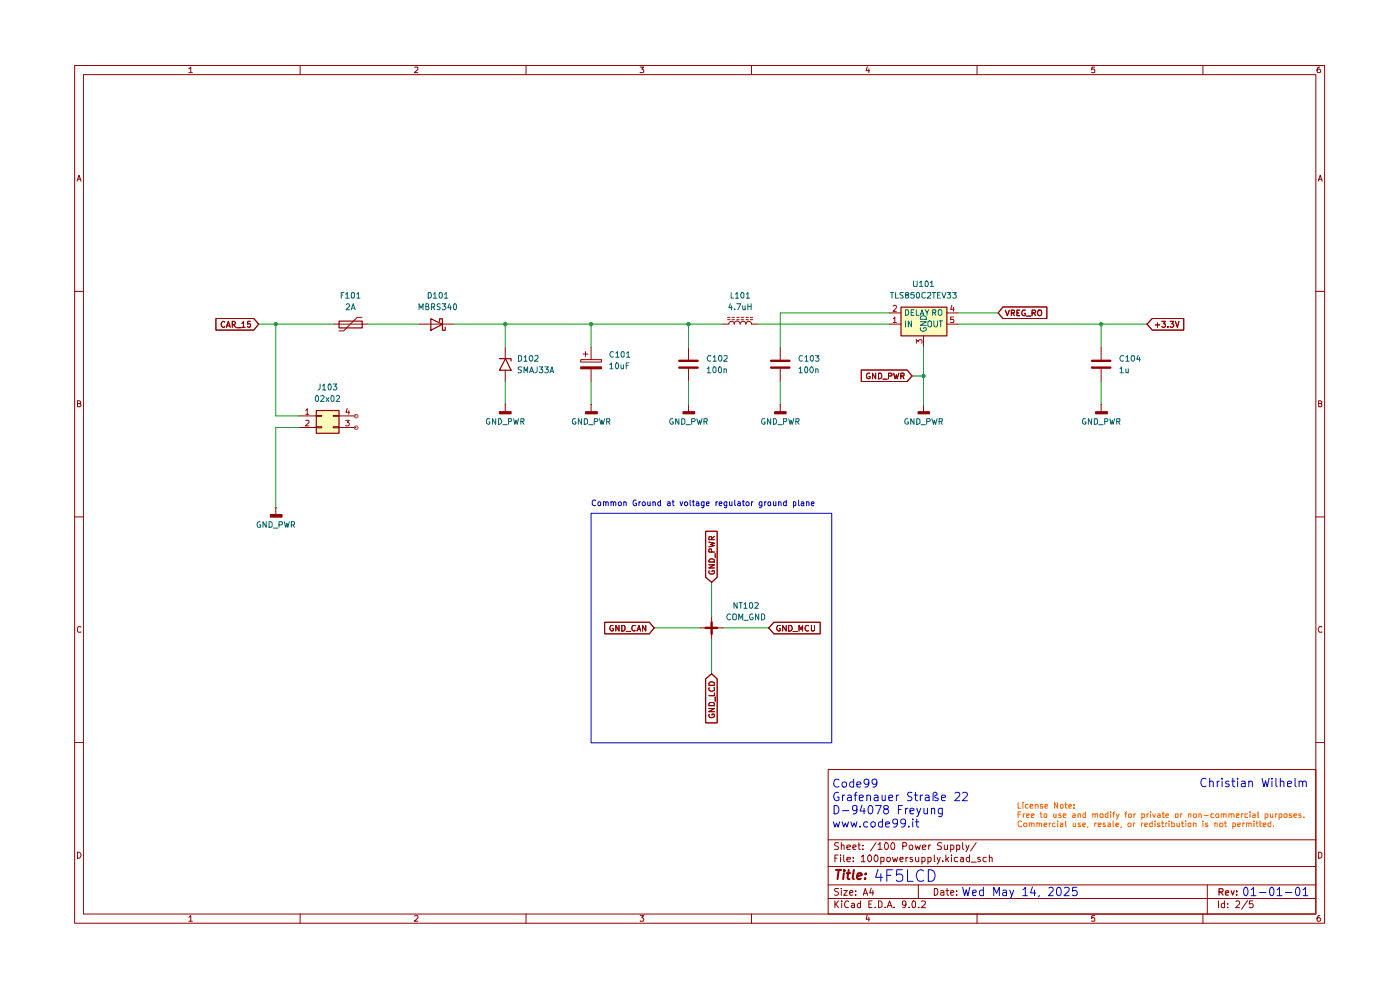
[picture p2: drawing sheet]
<svg xmlns="http://www.w3.org/2000/svg" width="297mm" height="210mm" viewBox="0 0 297 210" stroke-linecap="round" stroke-linejoin="round" font-family="sans-serif">
<g fill="none" stroke="#910000" stroke-width=".21">
<path d="M15.8 13.9h265.2v181.9h-265.2zM17.7 15.8h261.4v178.1h-261.4zM40 14.6l.5-.4v1.2M40 15.4h.8M63.7 13.9v1.9M88 14.3l.6-.1v.5l-.7 .7h.7M111.6 13.9v1.9M135.8 14.2h.8l-.5 .4 .5 .3-.1 .4h-.7M159.4 13.9v1.9M184 14.1l-.3 .9h.8M184.3 14.6v.8M207.3 13.9v1.9"/>
<path d="M232.2 14.2h-.6v.6l.1-.2h.4l.1 .2v.5h-.6M255.2 13.9v1.9M280 14.2a.55 .55 0 0 0-.6 .5l.2 .7h.4l.2-.2v-.3l-.3-.3h-.2l-.3 .3M16.3 38.4l.5-1.2 .4 1.2M16.5 38h.6M279.7 38.4l.4-1.2 .4 1.2M279.7 38h.6M15.8 61.8h1.9M279.1 61.8h1.9M16.4 85.6h.6v-.5l-.6-.1v1.3h.5l.3-.4-.3-.3M279.7 85.6h.5l.2-.3-.2-.3h-.5v1.3h.5l.2-.1v-.4l-.2-.2M15.8 109.6h1.9"/>
<path d="M279.1 109.6h1.9M17.2 133l-.6-.1-.2 .3v.7l.2 .2 .6-.1M280.4 133l-.5-.1-.2 .5 .2 .7 .5-.1M15.8 157.5h1.9M279.1 157.5h1.9M175.7 163.2h103.4v30.7h-103.4zM175.7 178.1h103.4M177.9 178.8l-.6-.1-.3 .4 .1 .2a.56 .56 0 0 1 .6 .3 .56 .56 0 0 1 0 .6h-.7M178.5 179.4l.1-.2 .5 .2v.8M178.5 178.7v1.5M179.7 179.7l.7-.1-.1-.3-.4-.1-.2 .2v.8h.6M180.9 179.7l.7-.1-.2-.4h-.3l-.2 .2v.6l.1 .2h.5"/>
<path d="M182 179.2h.5M182.2 178.7v1.3l.1 .2h.2M183.1 179.3v.1M185.8 178.7l-1.1 1.8M186.3 179.2l.4-.5v1.5M188 178.7a.87 .87 0 0 1 .2 1.5h-.3l-.3-.5 .1-.6zM189.3 178.7a.89 .89 0 0 1 .4 1.5h-.5l-.2-.5 .1-.6zM191.5 179.5l.8-.1a.45 .45 0 0 0-.2-.7h-.6v1.5M192.9 179.5a.45 .45 0 0 1 .6-.2v.9l-.5-.1zM194.1 179.2l.3 1 .3-.7 .3 .7 .2-1M195.7 179.7l.7-.1-.1-.3-.4-.1-.2 .2 .1 .8h.5M197 179.2v1"/>
<path d="M197.4 179.2l-.4 .3M199.7 178.8h-.6l-.2 .3 .2 .3a.53 .53 0 0 1 .5 .2 .53 .53 0 0 1 0 .6h-.7M200.3 179.2l.1 1 .6-.1M201 179.2v1M201.7 179.3l.4-.1 .3 .3-.1 .6-.6 .1M201.7 179.2v1.5M202.9 179.3l.5-.1 .2 .3-.1 .7h-.6M202.9 179.2v1.5M204.2 178.7v1.3l.3 .2M204.9 179.2l.3 1M205.6 179.2l-.7 1.5M207.1 178.7l-1.2 1.8"/>
<path d="M16.4 180.8a.65 .65 0 0 1 .8 .6 .65 .65 0 0 1-.8 .6zM40 194.6l.5-.4v1.2M40 195.4h.8M63.7 193.9v1.9M88 194.3l.6-.1v.5l-.7 .7h.7M111.6 193.9v1.9M135.8 194.2h.8l-.5 .5 .5 .2-.1 .4h-.7M159.4 193.9v1.9M175.7 190.6h103.4M175.7 187.7h103.4M175.7 183.8h103.4M177.1 191.1v1.4"/>
<path d="M177.1 182h.4M177.3 191.8l.6 .7M177.8 181.4h-.7v1.4M177.9 188.5l-.8 .1v.4l.6 .2 .2 .4-.4 .3-.5-.1M177.9 191.1l-.8 .8M178.3 181.4v.1M178.3 181.9v.9M178.5 188.5v.1M178.5 188.9v1M178.6 191.1v.2M178.6 191.6v.9M179 188.9h.7l-.7 1h.7"/>
<path d="M179 181.4v1.1l.2 .3M179.7 182.3l.7-.1-.1-.3h-.6v.1v.7h.6M180 191.3v-.1a.7 .7 0 0 0-.9 .5 .7 .7 0 0 0 .6 .8l.3-.1M180.3 189.4l.6-.2-.1-.3-.5 .1v.7l.1 .2 .4-.1M180.7 191.7l.4-.1 .2 .2v.7M181 182.6v.2M181 181.9v.1M181.3 191.9l-.7 .3 .2 .3 .5-.1M181.5 189.7v.2M181.5 189v.1M182.5 191.7a.45 .45 0 0 0-.6 .2l.1 .5h.5M182.5 191.1v1.4"/>
<path d="M182.7 181.8l.4-.4v1.4M182.7 182.8h.9M183.1 180.1v.1M183.1 189.9l.5-1.4 .5 1.4M183.2 189.5h.8M184 194.1l-.3 .9h.8M184.3 194.6v.8M184.3 191.8h.5M184.4 181.4a.75 .75 0 0 1 .5 .7 .75 .75 0 0 1-.5 .7 .92 .92 0 0 1 0-1.4zM184.8 188.4l-.3 1h.8M185 191.1h-.7v1.4h.7M185.2 188.9v1"/>
<path d="M185.7 192.4v.1M185.8 181.4a.75 .75 0 0 1 .5 .7 .75 .75 0 0 1-.5 .7 .92 .92 0 0 1 0-1.4zM186.3 180.2h.8M186.4 191.1h.3l.4 .3v.8l-.4 .3h-.3zM186.9 182.7l.4 .1 .2-.2v-.7h-.6v1.4M187.8 192.4v.1M188.2 192.5l.5-1.4 .5 1.4M188.2 181.9h.5l.2 .6a.45 .45 0 0 1-.7 .2zM188.4 192.1h.7M189.3 181.9l.4 .9 .2-.7 .3 .7 .2-.9M189.7 192.4v.1M190.9 182.3l.7-.1-.1-.3h-.5l-.1 .1 .1 .7h.5"/>
<path d="M192.2 191.8l-.3 .2-.5-.1v-.6l.3-.2 .4 .1a1.05 1.05 0 0 1-.3 1.3h-.3M192.2 181.9v.9M192.6 181.9h-.2l-.2 .2M192.9 192.4v.1M193.5 191.3l.4-.2 .3 .2-.1 1.1h-.6zM193.5 181.9h-.4l-.1 .1 .2 .3 .3 .1v.3h-.5M194.2 181.9v.6a.37 .37 0 0 0 .3 .3 .37 .37 0 0 0 .4-.2M194.8 187.7v2.9M194.9 192.4v.1M194.9 181.9v.9M195.5 191.3l.2-.2h.3l.3 .4v.3l-.9 .7h.9M195.6 182.7l.4 .1 .3-.3-.2-.6h-.5v1.4"/>
<path d="M196.9 182.7h.5v-.8h-.5v1.4M198.2 188.5h.5a.83 .83 0 0 1 .2 .9 .83 .83 0 0 1-.7 .5zM198.2 181.4v1.3l.2 .1M198.8 181.9l.3 .9M199.5 181.9l-.7 1.4M199.6 189h.6v.9M200 182.6v.2M200.2 189.2l-.6 .2v.4h.6M200.7 188.9h.6M200.7 181.4v1.4M200.8 182.2l.5 .6M200.9 188.5v1.2l.4 .2"/>
<path d="M201.3 181.9l-.6 .5M201.7 189.4l.7-.2-.1-.2-.5-.1-.1 .2 .1 .7h.5M201.8 181.4v.1M201.8 181.9v.9M202.9 189.7v.2M202.9 189v.1M203.2 181.9h-.6l-.2 .6a.52 .52 0 0 0 .8 .2M203.8 181.9h.5l.1 .9M204.4 182.2h-.5l-.2 .3 .2 .3 .5-.1M205.7 181.9h-.6l-.1 .6a.45 .45 0 0 0 .7 .2M205.7 181.4v1.4M206 182.9h1.1"/>
<path d="M207.3 193.9v1.9M207.9 181.9h-.5v.3l.6 .3-.2 .3-.4-.1M209.2 181.9h-.5l-.2 .6a.45 .45 0 0 0 .7 .2M209.9 182l.5-.1 .1 .9M209.9 181.4v1.4M232.2 194.2h-.6v.6l.1-.1h.4l.1 .1v.5h-.6M255.2 193.9v1.9M256.1 187.7v6.2M258.5 191.1v1.4M259.8 191.7l-.5-.1-.2 .3 .1 .5h.6M259.8 191.1v1.4M260.4 192.4v.1"/>
<path d="M260.4 191.7v.1M262.2 191.3l.2-.2h.3l.3 .4-.9 1h.9M264.7 191l-1.3 1.9M265.8 191.1h-.7l-.1 .7h.8v.6h-.8M279.7 180.8h.4l.3 .3v.6l-.3 .3h-.4zM280 194.2a.55 .55 0 0 0-.6 .5l.2 .7h.4l.2-.2v-.3l-.3-.2h-.2l-.3 .2"/>
</g>
<path d="M258.6 189.2h.7l.2-.3-.1-.3-.8-.1v1.4M259 189.2l.5 .7M260 189.4l.6-.1-.1-.4-.4 .1-.1 .7 .1 .2h.5M261.2 188.9l.3 1 .3-1M262.3 189.8v.1M262.3 189v.2" fill="none" stroke="#910000" stroke-width=".25"/>
<path d="M177.3 184.5h1.1M177.9 184.5l-.2 2M179 185.2l-.1 1.3M179.1 184.5v.3M179.6 185.2h.8M180 184.5l-.2 1.7 .4 .3M181.1 184.5l-.2 1.7 .2 .3M181.8 185.9l1-.3v-.3a.6 .6 0 0 0-.9 .2v.9h.7M183.5 186.3v.2M183.7 185.3l.1 .1-.2 .1 .1-.2-.1 .2" fill="none" stroke="#910000" stroke-width=".42"/>
<g fill="#ffb">
<path d="M191.1 65.1h9.7v6.1h-9.7z"/>
<path d="M67.1 87h4.8v4.9h-4.8z"/>
</g>
<g fill="none" stroke="#910000" stroke-width=".21">
<path d="M45.8 67.6h8l1.1 1.2-1.1 1.2h-8zM47.7 68.3l-.3-.1a.61 .61 0 0 0-.5 .7 .61 .61 0 0 0 .8 .4M48 69.4l.4-1.2 .5 1.2M48.2 69.1h.5M49.3 68.8h.6l.1-.4-.3-.2h-.4v1.2M49.5 68.8l.5 .6M50.2 69.5h.9M51.3 68.6l.3-.4v1.2M51.3 69.4h.7M53.1 68.2h-.5l-.1 .6h.6v.5l-.4 .1-.2-.1M70.7 68.8h7.3M76.8 67.3h-1l-2.9 2.9h-1"/>
<path d="M88.9 68.8h7.3M107.2 73.7v2.3M107.2 78.5v2.4M123.2 76.3h4.4v.5h-4.4zM123.2 77.8h4.4v.4h-4.4zM123.7 75.1h1M124.2 74.6v1M125.4 73.7v2.6M125.4 78.2v2.7M146.1 73.7v2.6M146.1 78.2v2.7M153.3 68.8l1.3-.1a.59 .59 0 0 1 .6-.5 .59 .59 0 0 1 .6 .5 .61 .61 0 0 1 .6-.6 .61 .61 0 0 1 .6 .6 .61 .61 0 0 1 .6-.5 .61 .61 0 0 1 .6 .5 .59 .59 0 0 1 .6-.5 .59 .59 0 0 1 .6 .5l1.3 .1"/>
<path d="M154.3 67.8h.6M154.3 67.3h.6M155.3 67.8h.5M155.3 67.3h.5M156.3 67.8h.5M156.3 67.3h.5M157.2 67.8h.5M157.2 67.3h.5M158.2 67.8h.6M158.2 67.3h.6M159.2 67.8h.5M159.2 67.3h.5"/>
<path d="M165.5 73.7v2.6M165.5 78.2v2.7M182.7 78.5h9.7l1.1 1.3-1.1 1.1h-9.7zM184.5 79.2h-.4a.61 .61 0 0 0-.3 .8 .61 .61 0 0 0 .8 .3v-.5h-.3M185.8 79.2v1.2l-.7-1.2v1.2M186.4 79.2h.5l.1 .2v.7l-.1 .2-.5 .1zM188.5 79.8h.6l.1-.5-.1-.1h-.6v1.2M188.6 66.4h2.5M188.6 68.8h2.5M189.6 79.2l.3 1.2 .3-.9 .1 .9 .4-1.2M191.1 79.8h.6l.1-.6h-.7v1.2M191.4 79.8l.4 .6"/>
<path d="M195.9 71.2v2.5M200.8 66.4h2.4M200.8 68.8h2.4M212.8 65.1h9.3v2.5h-9.3l-1-1.2zM213.3 65.8l.4 1.2 .4-1.2M214.5 66.4h.6v-.6h-.6v1.2M214.8 66.4l.4 .6M215.7 66.4h.5M216.3 65.8h-.6v1.2h.6M217.5 65.8h-.5a.61 .61 0 0 0-.2 .8 .61 .61 0 0 0 .7 .3v-.4h-.2M217.8 67.1h.9M218.9 66.4h.6l.2-.4-.2-.2h-.6v1.2"/>
<path d="M219.3 66.4l.4 .6M220.3 65.8h.5l.2 .4-.1 .6-.3 .2-.3-.1-.2-.4zM233.6 73.7v2.6M233.6 78.2v2.7M244.4 67.6h6.7v2.4h-6.7l-1.1-1.2zM245.1 68.9h.9M245.5 68.5v.9M246.5 68.2h.7l-.4 .5 .4 .1v.5l-.2 .1h-.4l-.1-.1M247.7 69.3v.1M248.2 68.2h.8l-.4 .5 .3 .1 .1 .4-.2 .2h-.4l-.2-.1M249.3 68.2l.5 1.2 .3-1.2M63.4 88.2h3.7"/>
<path d="M63.4 90.7h3.7M67.1 88.1h1.1v.2h-1.1zM67.1 90.5h1.1v.3h-1.1zM70.7 88.1h1.2v.2h-1.2zM70.7 90.5h1.2v.3h-1.2zM71.9 88.2h3.6M71.9 90.7h3.6M107.2 85.8h.1M107.2 85.8v1.5M125.4 85.8h.1M125.4 85.8v1.5M146.1 85.8h.1"/>
<path d="M146.1 85.8v1.5M165.5 85.8h.1M165.5 85.8v1.5M187.3 80.4h.9M195.9 85.8h.1M195.9 85.8v1.5M233.6 85.8h.1M233.6 85.8v1.5M149.7 112.7h2.4v9.7l-1.1 1.1-1.3-1.1zM150.4 119.8h1.2l-1.2 .7h1.2M150.4 115l1.2 .2-.9 .3 .9 .2-1.2 .3M150.5 118.8a.72 .72 0 0 1 1.1 0v.4h-1.2z"/>
<path d="M151 117.1v-.6h-.5l-.1 .6h1.2M151 114.5v-.6h-.5l-.1 .6h1.2M151.6 113.8l-.6 .4M151.7 117.4v.9M128.3 132h9.5l1 1.2-1 1.3h-9.5zM130 132.7h-.4a.61 .61 0 0 0-.2 .8 .61 .61 0 0 0 .7 .3v-.4h-.2M131.3 132.7v1.2l-.7-1.2v1.2M131.9 132.7h.5l.2 .2v.7l-.3 .3h-.4zM132.8 133.9h1M134.8 132.8l-.5-.1a.61 .61 0 0 0-.3 .8 .61 .61 0 0 0 .8 .3M135.1 133.9l.5-1.2 .3 1.2M135.2 133.5h.6"/>
<path d="M137 132.7v1.2l-.7-1.2v1.2M148.5 133.2h4.8M150.5 121.1a.45 .45 0 0 0 .1 .7h.7l.3-.2v-.5h-.6v.1M151 130.8v4.8M164.2 132h9.8v2.5h-9.8l-1.1-1.3zM165.5 132.7h-.5a.61 .61 0 0 0-.2 .7 .61 .61 0 0 0 .7 .4v-.4h-.1M166.8 132.7v1.2l-.8-1.2v1.2M167.3 132.7h.5a.66 .66 0 0 1 .2 .8 .66 .66 0 0 1-.7 .4zM168.2 133.9h1M169.5 133.9v-1.2l.4 .8 .4-.8v1.2M171.5 132.8l-.5-.1a.61 .61 0 0 0-.2 .7 .61 .61 0 0 0 .7 .4M172.1 132.7v1.1l.2 .1 .4-.1 .1-.2v-.9"/>
<path d="M149.7 144l1.3-1.1 1.1 1.1v9.3h-2.4zM150.4 150.3h1.2l-1.2 .7h1.2M150.5 151.6h-.1a.66 .66 0 0 0 .4 .6 .66 .66 0 0 0 .8-.2l-.1-.5h-.5v.2M150.5 149.2l.1-.2h.7l.3 .2v.5h-1.2zM150.5 145.9a.61 .61 0 0 0 .3 .8 .61 .61 0 0 0 .8-.3l-.1-.5M150.5 144.9a.72 .72 0 0 1 1.1 0v.5h-1.2zM151.6 147v.6h-1.2M151.7 147.8v1"/>
</g>
<path d="M144.1 76.5h3.9M144.1 78h3.9M163.6 76.5h3.9M163.6 78h3.9M231.6 76.5h3.9M231.6 78h3.9M149.7 133.2h2.4M151 132v2.5" fill="none" stroke="#910000" stroke-width=".51"/>
<path d="M123.2 78h4.4M105.9 87.5h2.5M124.2 87.5h2.5M144.9 87.5h2.4M164.3 87.5h2.4M194.7 87.5h2.4M232.4 87.5h2.5" fill="none" stroke="#910000" stroke-width=".42"/>
<g fill="none" stroke="#910000" stroke-width=".25">
<path d="M71.9 68.1h4.9v1.5h-4.9zM91.4 67.6l2.5 1.2-2.5 1.3zM93.3 68.2v-.6h.6v2.5h.5v-.7M106 76.1h2.4v.5M107.2 76.1l1.2 2.4h-2.4zM191.1 65.2h9.8v6h-9.8zM67.1 87.1h4.8v4.8h-4.8zM106 87.3h2.4v.5h-2.4zM124.3 87.3h2.4v.5h-2.4zM144.9 87.3h2.5v.5h-2.5zM164.4 87.3h2.4v.5h-2.4zM194.8 87.3h2.3v.5h-2.3z"/>
<path d="M232.5 87.3h2.4v.5h-2.4z"/>
</g>
<g fill="none" stroke="#b90000" stroke-width=".21">
<path d="M189.5 64.9l.2-.1h.3l.2 .1v.4l-.7 .7h.7M189.5 67.6l.3-.4v1.2M189.5 68.4h.7M194.4 72.8v-.7l.4 .4 .3-.4h.3l.2 .1-.1 .6M201.9 64.8l-.2 .8h.7M202.3 67.2h-.6v.6l.6-.1v.7l-.6-.1M202.3 65.2v.8M64.9 87l.3-.3v1.2M64.9 89.2h.5l.1 .5-.7 .6h.7M64.9 87.9h.6M73.3 89.2h.8l-.4 .4 .3 .1v.6h-.7M73.7 86.6l-.3 .9h.8"/>
<path d="M74 87.1v.8"/>
</g>
<g fill="none" stroke="#006665" stroke-width=".21">
<path d="M192.1 65.7h.4a.66 .66 0 0 1 .3 .8 .66 .66 0 0 1-.7 .4zM192.1 68.1v1.2M193.3 66.3h.4M193.4 68.1v1.2l-.7-1.2v1.2M193.9 65.7h-.6v1.2h.6M194.4 65.7v1.2h.6M195.2 66.9l.4-1.2 .4 1.2M195.2 68.2h1.3l-1.3 .8h1.3M195.3 69.5l-.1 .2a.64 .64 0 0 0 .7 .6 .64 .64 0 0 0 .6-.6l-.1-.2h-.5v.2M195.3 67.2a.67 .67 0 0 1 .8-.2 .67 .67 0 0 1 .4 .7h-1.3zM195.3 66.5h.6M196.3 65.7l.4 .6 .3-.6"/>
<path d="M196.7 66.3v.6M196.9 68.2l.2-.1 .5 .1v1l-.2 .1-.5-.1zM197.9 66.3h.6v-.6h-.6v1.2M198.1 68.1v1l.3 .2h.2l.3-.2v-1M198.1 66.3l.4 .6M199.2 65.7h.4l.2 .2v.8l-.2 .2-.5-.2v-.8zM199.2 68.1h.8M199.6 68.1v1.2"/>
</g>
<path d="M57.3 109.1h2.5v.5h-2.5z" fill="#910000"/>
<path d="M57.4 109.2h2.4v.5h-2.4z" fill="none" stroke="#910000" stroke-width=".25"/>
<g fill="none" stroke="#910000" stroke-width=".21">
<path d="M45.8 67.6h8l1.1 1.2-1.1 1.2h-8zM47.7 68.3l-.3-.1a.61 .61 0 0 0-.5 .7 .61 .61 0 0 0 .8 .4M48 69.4l.4-1.2 .5 1.2M48.2 69.1h.5M49.3 68.8h.6l.1-.4-.3-.2h-.4v1.2M49.5 68.8l.5 .6M50.2 69.5h.9M51.3 68.6l.3-.4v1.2M51.3 69.4h.7M53.1 68.2h-.5l-.1 .6h.6v.5l-.4 .1-.2-.1M182.7 78.5h9.7l1.1 1.3-1.1 1.1h-9.7zM184.5 79.2h-.4a.61 .61 0 0 0-.3 .8 .61 .61 0 0 0 .8 .3v-.5h-.3"/>
<path d="M185.8 79.2v1.2l-.7-1.2v1.2M186.4 79.2h.5l.1 .2v.7l-.1 .2-.5 .1zM188.5 79.8h.6l.1-.5-.1-.1h-.6v1.2M189.6 79.2l.3 1.2 .3-.9 .1 .9 .4-1.2M191.1 79.8h.6l.1-.6h-.7v1.2M191.4 79.8l.4 .6M212.8 65.1h9.3v2.5h-9.3l-1-1.2zM213.3 65.8l.4 1.2 .4-1.2M214.5 66.4h.6v-.6h-.6v1.2M214.8 66.4l.4 .6M215.7 66.4h.5M216.3 65.8h-.6v1.2h.6"/>
<path d="M217.5 65.8h-.5a.61 .61 0 0 0-.2 .8 .61 .61 0 0 0 .7 .3v-.4h-.2M217.8 67.1h.9M218.9 66.4h.6l.2-.4-.2-.2h-.6v1.2M219.3 66.4l.4 .6M220.3 65.8h.5l.2 .4-.1 .6-.3 .2-.3-.1-.2-.4zM244.4 67.6h6.7v2.4h-6.7l-1.1-1.2zM245.1 68.9h.9M245.5 68.5v.9M246.5 68.2h.7l-.4 .5 .4 .1v.5l-.2 .1h-.4l-.1-.1M247.7 69.3v.1M248.2 68.2h.8l-.4 .5 .3 .1 .1 .4-.2 .2h-.4l-.2-.1M249.3 68.2l.5 1.2 .3-1.2"/>
<path d="M187.3 80.4h.9M58.5 107.7h.1M58.5 107.7v1.4M149.7 112.7h2.4v9.7l-1.1 1.1-1.3-1.1zM150.4 119.8h1.2l-1.2 .7h1.2M150.4 115l1.2 .2-.9 .3 .9 .2-1.2 .3M150.5 118.8a.72 .72 0 0 1 1.1 0v.4h-1.2zM151 117.1v-.6h-.5l-.1 .6h1.2M151 114.5v-.6h-.5l-.1 .6h1.2M151.6 113.8l-.6 .4M151.7 117.4v.9M128.3 132h9.5l1 1.2-1 1.3h-9.5z"/>
<path d="M130 132.7h-.4a.61 .61 0 0 0-.2 .8 .61 .61 0 0 0 .7 .3v-.4h-.2M131.3 132.7v1.2l-.7-1.2v1.2M131.9 132.7h.5l.2 .2v.7l-.3 .3h-.4zM132.8 133.9h1M134.8 132.8l-.5-.1a.61 .61 0 0 0-.3 .8 .61 .61 0 0 0 .8 .3M135.1 133.9l.5-1.2 .3 1.2M135.2 133.5h.6M137 132.7v1.2l-.7-1.2v1.2M150.5 121.1a.45 .45 0 0 0 .1 .7h.7l.3-.2v-.5h-.6v.1M164.2 132h9.8v2.5h-9.8l-1.1-1.3zM165.5 132.7h-.5a.61 .61 0 0 0-.2 .7 .61 .61 0 0 0 .7 .4v-.4h-.1M166.8 132.7v1.2l-.8-1.2v1.2"/>
<path d="M167.3 132.7h.5a.66 .66 0 0 1 .2 .8 .66 .66 0 0 1-.7 .4zM168.2 133.9h1M169.5 133.9v-1.2l.4 .8 .4-.8v1.2M171.5 132.8l-.5-.1a.61 .61 0 0 0-.2 .7 .61 .61 0 0 0 .7 .4M172.1 132.7v1.1l.2 .1 .4-.1 .1-.2v-.9M149.7 144l1.3-1.1 1.1 1.1v9.3h-2.4zM150.4 150.3h1.2l-1.2 .7h1.2M150.5 151.6h-.1a.66 .66 0 0 0 .4 .6 .66 .66 0 0 0 .8-.2l-.1-.5h-.5v.2M150.5 149.2l.1-.2h.7l.3 .2v.5h-1.2zM150.5 145.9a.61 .61 0 0 0 .3 .8 .61 .61 0 0 0 .8-.3l-.1-.5M150.5 144.9a.72 .72 0 0 1 1.1 0v.5h-1.2zM151.6 147v.6h-1.2"/>
<path d="M151.7 147.8v1"/>
</g>
<g fill="none" stroke="#090" stroke-width=".21">
<path d="M54.9 68.8h15.8M58.5 68.8v19.4h4.9M78 68.8h10.9M96.2 68.8h57.1M107.2 68.8v4.9M125.4 68.8v4.9M146.1 68.8v4.9M160.7 68.8h27.9M188.6 66.4h-23.1v7.3M193.5 79.8h2.4M195.9 73.7v12.1M203.2 68.8h40.1"/>
<path d="M203.2 66.4h8.6M233.6 68.8v4.9M63.4 90.7h-4.9v17M107.2 80.9v4.9M125.4 80.9v4.9M146.1 80.9v4.9M165.5 80.9v4.9M233.6 80.9v4.9M138.8 133.2h9.7M151 123.5v7.3M151 135.6v7.3M153.3 133.2h9.8"/>
</g>
<g fill="none" stroke="#0000ca" stroke-width=".21">
<path d="M125.4 108.9h51v48.7h-51zM126.3 106.2l-.5-.1-.2 .2v.7a.45 .45 0 0 0 .7 .2M126.9 106.5l.4-.1 .1 .2v.6h-.5zM128 106.6l.2-.2 .3 .2v.7M128 106.4v.9M128.5 106.6l.2-.2 .3 .2v.7M129.6 106.6l.2-.2 .3 .2v.7M129.6 106.4v.9M130.1 106.6l.2-.2 .3 .2v.7M131.2 106.7l.4-.3 .2 .3-.1 .5h-.5zM132.3 106.6l.2-.2 .3 .2v.7M132.3 106.4v.9"/>
<path d="M135 106.1h-.5a.61 .61 0 0 0-.2 .8 .61 .61 0 0 0 .7 .3v-.4h-.2M135.6 106.4v.9M135.9 106.4l-.3 .3M136.2 106.7l.5-.3 .2 .3-.1 .5h-.5zM137.4 106.4v.7l.2 .2 .3-.1M137.9 106.4v.9M138.5 106.6l.2-.2 .3 .2v.7M138.5 106.4v.9M140.1 106.5l-.3-.1-.3 .3 .1 .5h.5M140.1 106.1v1.2M141.6 106.5l.4-.1 .2 .2v.7M142.2 106.8h-.5l-.1 .2 .1 .3 .5-.1"/>
<path d="M142.6 106.4h.4M142.7 106.1v1l.3 .2M144.3 106.4l.2 .9 .4-.9M145.2 106.7l.4-.3 .3 .3-.1 .5h-.5zM146.4 106.1v1l.2 .2M146.8 106.4h.5M147.1 106.1v1.1l.2 .1M147.7 106.5l.4-.1 .2 .2v.7M148.3 106.8h-.5l-.1 .2 .1 .3 .5-.1M149.4 106.4v1l-.3 .3-.3-.1M149.4 106.5l-.4-.1-.2 .3v.5h.6M149.9 106.9l.6-.1-.2-.4-.4 .2v.5l.1 .2 .4-.1"/>
<path d="M151.9 106.4v.9M152.2 106.4l-.3 .3M152.6 106.9l.6-.1-.2-.4-.4 .2v.5l.1 .2 .4-.1M154.2 106.4v1.1l-.2 .2-.3-.1M154.2 106.5l-.4-.1-.2 .3 .1 .5h.5M154.8 106.4v.7l.1 .2 .4-.1M155.3 106.4v.9M155.9 106.1v1l.1 .2M156.6 106.5l.3-.1 .2 .2v.7M157.1 106.8h-.5l-.1 .2 .1 .3 .5-.1M157.5 106.4h.4M157.7 106.1v1.1l.2 .1"/>
<path d="M158.2 106.7l.5-.3 .2 .3-.1 .5h-.5zM159.4 106.4v.9M159.8 106.4l-.4 .3M161.6 106.4v1l-.2 .3-.3-.1M161.6 106.5h-.5l-.1 .5a.36 .36 0 0 0 .6 .2M162.2 106.4v.9M162.6 106.4l-.4 .3M163 106.5l.3-.1 .2 .2v.6h-.5zM164.1 106.4v.8h.5M164.6 106.4v.9M165.2 106.6l.2-.2 .3 .2v.7M165.2 106.4v.9"/>
<path d="M166.8 106.5h-.5l-.1 .5a.36 .36 0 0 0 .6 .2M166.8 106.1v1.2M168.3 106.5l.4-.1 .1 .2v.6h-.5M168.3 106.4v1.3M169.4 106.1v1.1l.2 .1M170 106.5l.4-.1 .1 .2v.7M170.5 106.8h-.4l-.2 .2 .2 .3 .4-.1M171.1 106.6l.2-.2 .3 .2v.7M171.1 106.4v.9M172.1 106.9l.6-.1-.1-.4-.5 .2v.5l.2 .2 .3-.1M176.8 174.3l.3 1.1 .4-.8 .3 .8 .3-1.1M177 170.9a.9 .9 0 0 1 1 .8 .9 .9 0 0 1-1 .9z"/>
<path d="M177.9 168.1a.87 .87 0 0 0-1.1 .7 .87 .87 0 0 0 .7 1l.5-.1v-.6h-.4M178 165.4a.71 .71 0 0 0-.9 0 .71 .71 0 0 0-.2 .9 .66 .66 0 0 0 .4 .6 .66 .66 0 0 0 .7-.1M178.6 174.3l.4 1.1 .3-.8 .4 .8 .3-1.1M178.7 166l.3-.1h.4l.2 .3v.5a.54 .54 0 0 1-1 0zM178.7 168.7v1.1M178.7 172h1.4M179.2 168.7h-.3l-.2 .3M179.8 168.7h.7l.1 1.1M180.5 174.3l.3 1.1 .4-.8 .3 .8 .3-1.1M180.6 169.1l-.6 .1a.35 .35 0 0 0-.3 .3 .35 .35 0 0 0 .3 .3h.6M181.1 165.9h-.7l-.1 .3v.5a.6 .6 0 0 0 .8 .2M181.1 165.3v1.7"/>
<path d="M181.2 168.7h.6M181.8 166.5l.8-.2-.1-.4h-.5l-.2 .2 .1 .8h.6M181.8 168.1l-.4 .2v1.5M181.8 171.6l-.3 .4-.5-.1-.2-.3 .1-.6 .3-.1 .6 .1v1.2a.63 .63 0 0 1-.8 .4M182.3 169.3l.8-.2v-.4h-.6l-.2 .2 .1 .9h.7M182.5 175.3v.1M182.9 170.8l-.4 1.2h1.1M183.3 171.5v1.1M183.9 168.8l.3-.1h.4l.1 1.1M183.9 168.7v1.1M184.1 174.4a.6 .6 0 0 0-.9 .2v.5l.2 .2h.7M184.3 166l-.3 .4h-.4l-.3-.4 .2-.6 .5-.1 .2 .1a1.17 1.17 0 0 1-.4 1.6h-.3"/>
<path d="M184.3 171l.3-.1a.95 .95 0 0 1 .6 .8 .95 .95 0 0 1-.6 .9l-.3-.1-.1-.5zM184.7 174.6a.54 .54 0 0 1 1 0v.5l-.4 .3-.5-.1zM185.5 168.7h.7l.1 1.1M185.8 170.9h1.1l-.7 1.7M186 166l-.3 .4h-.4l-.3-.4 .2-.6 .5-.1 .2 .1a1.17 1.17 0 0 1-.4 1.6h-.3M186.3 169.1l-.6 .1a.35 .35 0 0 0-.3 .3 .35 .35 0 0 0 .3 .3h.6M187.1 168.7l.1 1.1h.3l.3-.1M187.2 174.4a.6 .6 0 0 0-.8 .2v.5l.1 .2h.7M187.2 173.7v1.7M187.8 171.6l-.3-.3v-.3l.3-.1h.5l.2 .3-.1 .3-.8 .2-.1 .3v.3l.3 .3h.3l.4-.3v-.3l-.4-.4M187.8 168.7v1.1M187.9 174.8l.8-.1-.1-.3-.5-.1-.2 .2 .1 .8h.6"/>
<path d="M188.6 169.3l.8-.2-.1-.4h-.5l-.2 .2v.9h.7M190.2 168.7v1.1M190.4 174.5a.6 .6 0 0 1-1 0l.1-.6 .6-.2a1.06 1.06 0 0 1-.2 1.7h-.3M190.6 171.7h.6M190.7 168.7h-.4l-.1 .3M191.4 170.9h-.8v1.7M192.1 174.5a.6 .6 0 0 1-1 0l.1-.6 .6-.2a1.06 1.06 0 0 1-.2 1.7h-.3M192.1 171.5v1.1M192.6 171.5h-.3l-.2 .3M192.8 175.3v.1M193 172l.9-.1-.1-.4h-.5l-.3 .2 .1 .9h.7M193.5 168.1h-.7a.47 .47 0 0 0-.3 .4 .47 .47 0 0 0 .3 .4l.5 .2 .2 .4-.4 .3h-.6"/>
<path d="M193.6 173.7v.2M193.6 174.3v1.1M194 168.7h.7M194.2 168.1v1.5l.5 .2M194.2 174.3h.7M194.5 173.7v1.5l.4 .2M194.5 171.5l.4 1.1M195.2 168.7v1.1M195.3 171.5l-.6 1.6-.2 .1M195.8 168.7h-.4l-.2 .3M196 171.5l.1 1.1h.4l.3-.1M196.3 168.7h.7l.1 1.1"/>
<path d="M196.8 171.5v1.1M197.1 169.1l-.6 .1a.35 .35 0 0 0-.3 .3 .35 .35 0 0 0 .3 .3h.6M197.6 171.6l.3-.1h.3l.1 1.1M197.6 171.5v1.1M198.3 169.8h.5l.3-.2-.1-.3h-.5l-.2-.3 .1-.3h.4l-.1-.5-.2-.1h-.3l-.2 .3v1.4M199.7 169.3l.9-.2-.1-.4h-.5l-.3 .2 .1 .9h.7M199.9 171.5v1.4l-.3 .3-.5-.1M199.9 171.5h-.5l-.3 .3v.5l.1 .3h.7M202.6 168.2l.7-.1 .2 .1 .1 .4-1.1 1.2h1.1M204.2 168.2l.7-.1 .2 .1 .1 .4-1.1 1.2h1.1M255.9 165.3a.71 .71 0 0 0-.9 0 .71 .71 0 0 0-.2 .8 .67 .67 0 0 0 .3 .7 .67 .67 0 0 0 .8-.1M256.6 165.9l.3-.2 .4 .1 .1 1.1"/>
<path d="M256.6 165.1v1.8M258.2 165.7v1.2M258.7 165.7l-.5 .3M259.3 165.1v.2M259.3 165.7v1.2M260.7 165.8l-.4-.1-.3 .2 .1 .3 .6 .2v.4h-.7M261.3 165.7h.7M261.5 165.1v1.5l.5 .3M262.6 165.1v.2M262.6 165.7v1.2M263.4 165.8h.7l.1 1.1M264.2 166.1l-.6 .1a.35 .35 0 0 0-.3 .3 .35 .35 0 0 0 .3 .4l.6-.1"/>
<path d="M264.9 165.9l.3-.2 .4 .1 .1 1.1M264.9 165.7v1.2M267.7 165.1l.4 1.8 .4-1.3 .3 1.3 .4-1.8M269.8 165.1v.2M269.8 165.7v1.2M270.7 165.1v1.5l.2 .3M271.6 165.9l.3-.2 .4 .1 .1 1.1M271.6 165.1v1.8M273.1 166.3l.9-.2-.1-.3-.5-.1-.3 .2 .1 .9h.7M274.7 165.1v1.5l.3 .3M275.6 165.9l.2-.2 .5 .1 .1 1.1M275.6 165.7v1.2"/>
<path d="M276.4 165.9l.2-.2 .4 .1 .1 1.1M186.3 184.4l-.5 1.7h1.4M186.9 185.3v1.6M188.1 185.7h.9M189.3 184.5h-1.2v2.4M191.4 184.5h-1.2v1.2l.3-.3 .8 .1a.88 .88 0 0 1-.2 1.4h-.6l-.3-.2M192.5 184.5v2.4h1.2M195.9 184.7a1.01 1.01 0 0 0-1.2 .1 1.01 1.01 0 0 0-.3 1.1 .98 .98 0 0 0 1.4 1l.1-.2M196.9 184.5a1.25 1.25 0 0 1 1.5 1.2 1.25 1.25 0 0 1-1.5 1.2zM204.2 188.2l.4 1.8 .4-1.3 .3 1.3 .4-1.8M206.3 189.4l.8-.2-.1-.3-.4-.1-.3 .3 .1 .8h.6M208.6 188.9l-.5-.1-.3 .3v.6l.1 .2h.7"/>
<path d="M208.6 188.2v1.8M210.8 190v-1.8l.6 1.3 .6-1.3v1.8M212.8 188.9h.6l.1 1.1M213.5 189.2l-.6 .1a.35 .35 0 0 0-.2 .4 .35 .35 0 0 0 .2 .3l.6-.1M214.2 188.8l.4 1.2M215.1 188.8l-.6 1.6-.3 .2M217 188.7l.5-.5v1.8M217 190h.9M219 188.1l-.4 1.3h1.1M219.5 188.8v1.2M220.5 189.9l-.2 .3M222.5 188.4l.7-.2a.52 .52 0 0 1 .2 .8l-1 1h1"/>
<path d="M224.3 188.4l.2-.2a.95 .95 0 0 1 .7 .9 .95 .95 0 0 1-.7 .9l-.2-.2-.2-.5zM225.8 188.4l.7-.2 .2 .2 .1 .3-1.1 1.3h1.1M228.4 188.2h-.8l-.1 .9 .3-.2 .5 .1 .2 .2-.1 .6-.2 .2-.7-.2M264 188.4l.2-.2a1.01 1.01 0 0 1 0 1.8l-.2-.2-.2-.5zM265.4 188.7l.5-.5v1.8M265.4 190h1M267.2 189.3h1.4M269.5 188.4l.2-.2a1.01 1.01 0 0 1 0 1.8l-.2-.2-.2-.5zM270.9 188.7l.5-.5v1.8M270.9 190h1.1M272.7 189.3h1.4M275 188.4l.3-.2a1.01 1.01 0 0 1 0 1.8l-.3-.2-.2-.5z"/>
<path d="M276.4 188.7l.5-.5v1.8M276.4 190h1.1"/>
</g>
<g fill="none" stroke="#ff6900" stroke-width=".21">
<path d="M216 170.3v1.2h.6M216 172.8h.4M216.6 172.2h-.6v1.2M216.7 174.2a.45 .45 0 0 0-.7 .2v.7l.2 .2h.5M217 170.3v.1M217 170.6v.9M217.1 172.6v.8M217.3 174.6h.4l.1 .2v.4l-.1 .1h-.4zM217.4 172.6h-.2l-.1 .2M217.8 173l.6-.1-.1-.3h-.5v.2v.6h.5M218.1 170.7l-.3-.1-.3 .3 .1 .5h.5M218.4 174.7l.4-.1 .1 .7"/>
<path d="M218.4 174.6v.7M218.5 171l.6-.1v-.2l-.4-.1-.2 .3v.4l.2 .2 .4-.1M218.8 173l.6-.1-.1-.3h-.4l-.1 .2 .1 .6h.4M218.9 174.8v-.2h.4l.1 .7M219.6 170.8l.2-.2 .3 .1 .1 .8M219.6 170.6v.9M220 174.7l.4-.1 .1 .7M220 174.6v.7M220.5 174.8l.1-.2h.3l.1 .7M220.6 172.6h.5M220.8 172.2v1l.3 .2M221.2 170.7h-.5v.3h.4l.1 .3-.1 .2-.4-.1"/>
<path d="M221.5 175l.6-.2-.1-.2h-.4l-.1 .2 .1 .5h.4M221.6 172.6h.4v.8l-.5-.1zM221.7 171l.6-.1-.2-.3-.4 .1v.6l.1 .2 .4-.1M222.6 174.6v.7M222.9 174.6l-.3 .2M223.5 172.6l.1 .8 .4-.1M223.9 174.6h-.5l-.1 .2v.4l.1 .1h.5M224 172.6v.8M224.4 170.3v1.2l-.7-1.2v1.2M224.4 174.2h.1M224.4 174.6v.7M225 170.8l.1-.2 .4 .1v.7h-.5z"/>
<path d="M225 174.6h.5v.7h-.5v-.3l.5-.2M225 172.6h-.4v.4h.4l.1 .1-.1 .3h-.4M225.6 173l.5-.1v-.3h-.5v.2v.6h.5M225.9 170.6h.5M226.1 170.3v1l.3 .2M226.1 174.2v1l.1 .1M226.7 171l.6-.1-.1-.3-.4 .1-.1 .6 .2 .2 .3-.1M227.6 172.6h.5v.8h-.5v-.4l.5-.1M227.7 174.6v.7h.5M227.8 171.4v.1M227.8 170.7v.2M228.2 174.6v.7"/>
<path d="M228.7 172.7l.5-.1v.8M228.7 172.6v.8M229.2 174.6h-.4l-.1 .2 .2 .2h.3v.3h-.5M229.7 175l.6-.2-.1-.2h-.5v.7h.5M230.3 172.2v1.2h-.4l-.2-.6 .2-.2h.4M230.8 175.3l-.1 .2M231.8 172.7l.4-.1 .1 .8M231.8 172.6v.8M232.2 174.6v.7M232.3 172.8l.1-.2h.4v.8M232.7 174.6l-.5 .2M233 175l.6-.2-.1-.2h-.5v.7h.5"/>
<path d="M233.3 172.8l.2-.2h.4v.8h-.4zM234.4 174.6h-.3l-.1 .2 .2 .2h.2v.3h-.4M235 172.2v1.2h-.4l-.2-.6 .2-.2h.4M235 174.6h.5v.7h-.5v-.3l.5-.2M235.6 172.2v.1M235.6 172.6v.8M236.1 172.6h.4M236.1 174.2v1l.2 .1M236.5 172.2l-.3 .2v1M236.7 175l.6-.2-.1-.2h-.4l-.1 .2 .1 .5h.4M236.8 172.6l.3 .8M237.4 172.6l-.4 1.1-.2 .1"/>
<path d="M237.9 175.3l-.2 .2M238.6 172.6h.4M239 172.2l-.2 .2v1M239.3 174.8l.1-.2h.4l.1 .2v.4l-.1 .1h-.4l-.1-.1zM239.5 172.6h.4v.8l-.5-.1zM240.5 174.6v.7M240.5 172.6v.8M240.8 174.6h-.3v.2M240.9 172.6l-.4 .2M242.1 174.6v.7M242.2 173.4h.5v-.8h-.5v1.2M242.5 174.6h-.3l-.1 .2"/>
<path d="M242.8 175l.6-.2-.1-.2h-.4l-.1 .2 .1 .5h.4M243.3 172.6v.8M243.7 172.6h-.3l-.1 .2M244.1 172.2v.1M244.1 172.6v.8M244.4 174.2v1.1h-.4l-.2-.1v-.4l.2-.2h.4M244.5 172.6l.4 .8 .2-.8M245 174.2h.1M245 174.6v.7M245.6 172.6h.4l.1 .2v.6h-.5v-.4l.5-.1M246 174.6h-.4l-.1 .2 .2 .2h.3v.3h-.5M246.4 174.6h.5"/>
<path d="M246.6 174.2v1v.1h.3M246.6 172.6h.4M246.7 172.2v1.2h.3M247.3 173l.6-.1-.1-.3h-.4l-.1 .2 .1 .6h.4M247.3 174.6v.7M247.7 174.6h-.3l-.1 .2M248 174.2h.1M248 174.6v.7M248.6 174.2v1.1h.5v-.7h-.5M249.3 172.7l.6-.1v.8l-.6-.1zM249.7 174.6l.1 .7h.4M250.2 174.6v.7"/>
<path d="M250.4 172.6v.8M250.6 174.6h.5M250.8 172.6l-.4 .2M250.8 174.2v1l.1 .1h.2M251.5 174.2h.1M251.5 174.6v.7M252.1 174.7h.5v.6h-.5zM252.1 172.7l.5-.1v.8M252.1 172.6v.8M253.2 172.8l.1-.2h.4v.8h-.4zM253.2 174.7l.5-.1v.7M253.2 174.6v.7"/>
<path d="M254.3 172.7l.5-.1v.8M254.3 172.6v.8M255.2 174.2h.1M255.2 174.6v.7M255.4 173h1M256.2 174.6h-.4l-.1 .2 .2 .2h.3v.3h-.5M257.5 172.6h-.5l-.1 .2 .1 .6h.5M257.7 174.7l.5-.1v.7M257.7 174.6v.7M257.9 172.8l.2-.2h.4v.8h-.4zM258.8 174.6h.5l.1 .2v.4l-.1 .1h-.5zM259.1 172.7l.5-.1v.8"/>
<path d="M259.1 172.6v.8M259.6 172.8l.1-.2h.4v.8M259.8 174.6h.4M259.9 174.2v1.1h.3M260.7 172.7l.5-.1v.8M260.7 172.6v.8M261.2 172.8l.1-.2h.4l.1 .8M261.5 175.3h.5l.1-.1v-.4l-.1-.2h-.5v1.2M262.3 173l.6-.1-.1-.3h-.5v.8h.5M262.6 175l.5-.2v-.2h-.5v.2v.5h.5M263.4 172.6v.8M263.7 174.6v.7"/>
<path d="M263.7 172.6h-.2l-.1 .2M264 174.6h-.3v.2M264.4 174.7l.4-.1 .1 .7M264.4 174.6v.7M264.7 172.6h-.5l-.1 .2 .1 .6h.5M264.9 174.8l.1-.2h.4v.7M265.2 172.2v.1M265.2 172.6v.8M265.8 172.6h.4l.1 .2v.6h-.5v-.4l.5-.1M266 174.2h.1M266 174.6v.7M266.4 174.6h.5"/>
<path d="M266.6 174.2v1l.3 .1M266.9 172.2v1.2h.1M267.1 174.6h.5M267.3 174.2v1l.1 .1h.2M268 175l.6-.2-.1-.2h-.5v.7h.5M268.4 173.4h.5v-.8h-.5v1.2M269.5 172.6l.1 .8 .4-.1M269.6 174.2v1.1h-.5v-.7h.5M270 172.6v.8M270.2 175.3h.1M270.6 172.6v.8M270.9 172.6l-.3 .2"/>
<path d="M271.4 173.4h.5v-.8h-.5v1.2M272.4 172.8l.1-.2h.5v.8l-.5-.1zM274 172.6h-.4l-.1 .2 .6 .3-.1 .3h-.5M274.5 173l.6-.1-.1-.3h-.4l-.1 .2 .1 .6h.4M276 172.6h-.4l-.1 .2 .1 .2 .4 .1v.3h-.5M276.6 173.3v.1"/>
</g>
<g fill="#090">
<circle cx="233.6" cy="68.8" r=".47"/>
<circle cx="195.9" cy="79.8" r=".47"/>
<circle cx="146.1" cy="68.8" r=".47"/>
<circle cx="58.5" cy="68.8" r=".47"/>
<circle cx="125.4" cy="68.8" r=".47"/>
<circle cx="107.2" cy="68.8" r=".47"/>
</g>
<g fill="none" stroke="#006665" stroke-width=".21">
<path d="M193.8 59.6v1l.2 .2h.4l.2-.2v-1M195.1 59.9l.3-.3v1.2M196.3 59.7l.3-.1a.84 .84 0 0 1 .2 1.2h-.4l-.1-.2zM197.4 59.9l.3-.3v1.2M72.4 62.6h.3M73 62.1h-.6v1.1M73.3 62.4l.4-.3v1.1M73.3 63.2h.8M73.5 64.6l.4-.2 .3 .4-.8 .9h.8M74.5 65.7l.4-1.3 .5 1.3M74.6 62.1h.4l.2 .1v.8a.35 .35 0 0 1-.4 .2 .35 .35 0 0 1-.3-.4zM74.6 65.4h.6"/>
<path d="M75.7 62.4l.3-.3v1.1M75.7 63.2h.7M88.9 65.7v-1.3l.4 1 .4-1v1.3M90.3 65l.6-.1v-.3l-.1-.2h-.5v1.3l.6-.1 .1-.3-.2-.3M90.8 62.1h.5a.66 .66 0 0 1 .2 .7 .66 .66 0 0 1-.7 .4zM91.5 65.1l.7-.1v-.4l-.2-.2h-.5v1.3M91.9 65.1l.3 .6M91.9 62.4l.4-.3v1.1M91.9 63.2h.8M93.2 62.1h.4l.2 .1v.8a.35 .35 0 0 1-.4 .2 .35 .35 0 0 1-.3-.4zM93.4 64.5h-.6v.5l.5 .2 .1 .2-.3 .3-.4-.1M93.8 64.4h.8l-.4 .5 .3 .1 .1 .4-.3 .3h-.3l-.2-.2"/>
<path d="M94.3 62.4l.4-.3v1.1M94.3 63.2h.7M95.3 64.4l-.3 .9h.8M95.6 64.9v.8M96.4 64.4a.68 .68 0 0 1 .5 .7 .68 .68 0 0 1-.5 .6l-.2-.5 .1-.6zM110 75.4h.5l.2 .3v.7l-.4 .2h-.3zM110.7 77.9l-.5-.1-.3 .3 .1 .2 .7 .4-.3 .4-.5-.1M111.2 79.1v-1.3l.4 .9 .3-.9v1.3M111.2 75.8l.3-.4v1.2M111.2 76.6h.6M112.4 79.1l.4-1.3 .4 1.3M112.4 75.6l.1-.2 .4 .1a.66 .66 0 0 1-.3 1.1l-.1-.1a.67 .67 0 0 1-.1-.9z"/>
<path d="M112.5 78.7h.5M113.5 75.5l.5-.1 .1 .5-.7 .7h.7M114 77.8v.9l-.2 .3-.3 .1M114.4 77.8h.7l-.4 .5h.4v.7l-.5 .1-.2-.2M115.6 77.8h.7l-.4 .5 .3 .1 .1 .4-.2 .3h-.4l-.1-.2M116.7 79.1l.4-1.3 .3 1.3M116.8 78.7h.5M129.4 77.3h.1l.2-.3v1.2M129.4 78.2h.6M130.1 74.7l-.5-.1a.61 .61 0 0 0-.2 .8 .61 .61 0 0 0 .7 .3M130.6 74.9l.4-.3v1.2M130.6 75.8h.7"/>
<path d="M130.8 77a.68 .68 0 0 1 .4 .6 .68 .68 0 0 1-.4 .6l-.2-.5v-.6zM131.7 77.4v.7l.2 .1 .4-.1M131.9 74.6h.4l.1 .2v.7l-.1 .2a.6 .6 0 0 1-.6-.4 .6 .6 0 0 1 .2-.7zM132.3 77.4v.8M132.8 77.6h.5M132.9 74.9l.4-.3v1.2M132.9 75.8h.7M133.4 77h-.6v1.2M150 78.1h.2l.2-.3v1.3M150 79.1h.8M150.8 75.5l-.5-.1a.61 .61 0 0 0-.2 .8 .61 .61 0 0 0 .7 .3M151.3 75.8l.3-.4v1.2"/>
<path d="M151.3 76.6h.7M151.5 77.8l.4 .3v.7l-.3 .3a.75 .75 0 0 1-.1-1.3zM152.6 75.4l.4 .1a.66 .66 0 0 1-.3 1.1 .84 .84 0 0 1-.1-1.2zM152.7 77.8a.68 .68 0 0 1 .4 .6 .68 .68 0 0 1-.4 .7l-.3-.3v-.7zM153.6 78.3h.5v.8M153.6 75.5l.6-.1 .1 .5-.8 .7h.8M153.6 78.2v.9M154.9 64.4l-.3 .9h.8M155.1 62.1v1.1h.5M155.2 64.9v.8M155.9 65.5v.2M156 62.4l.4-.3v1.1"/>
<path d="M156 63.2h.7M156.3 64.4h.8l-.5 1.3M157.3 62.1h.4l.1 .1v.8l-.3 .2a.84 .84 0 0 1-.2-1.1zM157.6 64.9v.6l.1 .2 .4-.2M158.1 64.9v.8M158.3 62.4l.4-.3v1.1M158.3 63.2h.7M158.7 64.4v1.3M158.7 65h.6M159.3 64.4v1.3M169.5 78.1h.2l.1-.3v1.3M169.5 79.1h.7"/>
<path d="M170.3 75.5l-.5-.1a.61 .61 0 0 0-.3 .8 .61 .61 0 0 0 .8 .3M170.8 75.8l.3-.4v1.2M170.8 76.6h.7M170.9 77.8a.68 .68 0 0 1 .5 .6 .68 .68 0 0 1-.5 .7l-.2-.5 .1-.6zM171.9 78.1l.2-.3a.68 .68 0 0 1 .5 .6 .68 .68 0 0 1-.5 .7 .77 .77 0 0 1-.2-1zM172 75.4h.4l.2 .2v.8l-.4 .2a.84 .84 0 0 1-.2-1.2zM173 75.4h.7l-.4 .5 .4 .2v.4h-.7M173.1 78.3l.3-.1 .2 .2v.7M173.1 78.2v.9M188.9 62.1h.7M189.2 62.1v1.1M190 62.1v1.1h.6"/>
<path d="M191.6 62.1h-.6l-.1 .1 .1 .4 .5 .1v.5h-.6M192.3 62.6l-.2-.5h.5l.2 .2-.3 .3-.4 .1v.5h.2h.4l.1-.2-.3-.4M193.9 62.1h-.6l-.1 .5h.7v.6h-.7M194.6 62.1h.3a.86 .86 0 0 1-.1 1.1h-.1a.86 .86 0 0 1-.1-1.1zM195.1 60.8h.7M196.3 62.1h-.5l-.2 .2v.7a.52 .52 0 0 0 .7 .2M196.8 62.1h.6v.5l-.7 .6h.7M197.4 60.8h.6M197.8 62.1h.7M198.1 62.1v1.1M198.9 62.6h.4M199.5 62.1h-.6v1.1h.6"/>
<path d="M199.8 62.1l.4 1.1 .5-1.1M200.9 62.1h.8l-.4 .4 .4 .2-.1 .5h-.7M202.1 62.1h.8l-.5 .4 .4 .1v.6h-.7M237.6 78.1h.1l.2-.3v1.3M237.6 79.1h.7M238.3 75.5l-.5-.1a.61 .61 0 0 0-.2 .8 .61 .61 0 0 0 .7 .3M238.8 78.2v.8l.4 .1 .2-.2M238.8 75.8l.4-.4v1.2M238.8 76.6h.7M239.4 78.2v.9M240.1 75.4l.4 .1a.66 .66 0 0 1-.2 1.1 .84 .84 0 0 1-.2-1.2zM241.5 75.4l-.4 .8h.8"/>
<path d="M241.7 75.8v.8M67 84.1l.3-.2 .3 .3v.7l-.3 .3a.72 .72 0 0 1-.3-1.1zM67.9 81.5v.9l-.4 .3M68.1 84.1l.4-.2 .3 .3-.8 1h.8M68.4 81.9l.4-.4v1.2M68.4 82.7h.7M69.2 84.3l.6 .9M69.8 84.3l-.6 .9M69.9 81.5a.68 .68 0 0 1 .4 .6 .68 .68 0 0 1-.4 .6l-.3-.5 .1-.6zM70.4 83.9l.5 .3v.7l-.3 .3a.75 .75 0 0 1-.2-1.3zM70.7 81.5h.8l-.5 .5h.4l.1 .5-.3 .2h-.3l-.2-.1M71.4 84.1l.4-.2 .3 .3-.8 1h.8"/>
<path d="M103.9 88.8h-.5l-.2 .3v.6a.45 .45 0 0 0 .7 .2v-.4h-.2M105.2 88.8v1.2l-.7-1.2v1.2M105.8 88.8h.4a.66 .66 0 0 1 .2 .8 .66 .66 0 0 1-.6 .4zM106.7 90.1h.9M107.9 89.4l.6-.1v-.5h-.6v1.2M109 88.8l.2 1.2 .3-.8 .2 .8 .3-1.2M110.5 89.4l.6-.1v-.5h-.6v1.2M110.7 89.4l.5 .6M122.1 88.8h-.4a.61 .61 0 0 0-.3 .8 .61 .61 0 0 0 .8 .3v-.4h-.3M123.4 88.8v1.2l-.7-1.2v1.2M124 88.8h.5l.1 .3v.6l-.4 .3h-.2zM124.9 90.1h.9"/>
<path d="M126.1 89.4l.6-.1 .1-.3-.1-.2h-.6v1.2M127.2 88.8l.3 1.2 .2-.8 .2 .8 .4-1.2M128.7 89.4l.7-.1v-.4l-.7-.1v1.2M129 89.4l.4 .6M142.7 88.8h-.4a.61 .61 0 0 0-.2 .8 .61 .61 0 0 0 .7 .3v-.4h-.2M144 88.8v1.2l-.7-1.2v1.2M144.6 88.8h.5l.2 .3v.6l-.3 .3h-.4zM145.5 90.1h1M146.7 89.4l.7-.1 .1-.3-.2-.2h-.6v1.2M147.8 88.8l.4 1.2 .2-.8 .2 .8 .3-1.2M149.4 89.4l.6-.1v-.4l-.6-.1v1.2M149.7 89.4l.3 .6"/>
<path d="M162.2 88.8h-.4a.61 .61 0 0 0-.3 .8 .61 .61 0 0 0 .8 .3v-.4h-.2M163.5 88.8v1.2l-.7-1.2v1.2M164.1 88.8h.4a.66 .66 0 0 1 .2 .8 .66 .66 0 0 1-.6 .4zM165 90.1h.9M166.2 89.4l.7-.1v-.4l-.7-.1v1.2M167.3 88.8l.3 1.2 .2-.8 .3 .8 .3-1.2M168.8 89.4l.7-.1v-.4l-.7-.1v1.2M169.1 89.4l.4 .6M192.6 88.8h-.4a.61 .61 0 0 0-.3 .8 .61 .61 0 0 0 .8 .3v-.4h-.3M193.9 88.8v1.2l-.7-1.2v1.2M194.5 88.8h.4l.3 .3v.6l-.5 .3h-.2zM195.4 90.1h.9"/>
<path d="M196.6 89.4l.7-.1 .1-.3-.2-.2h-.6v1.2M197.7 88.8l.3 1.2 .2-.8 .3 .8 .3-1.2M199.2 89.4l.7-.1v-.4l-.7-.1v1.2M199.6 89.4l.3 .6M230.3 88.8h-.4a.61 .61 0 0 0-.3 .8 .61 .61 0 0 0 .8 .3v-.4h-.3M231.6 88.8v1.2l-.7-1.2v1.2M232.2 88.8h.5l.1 .3v.6l-.3 .3h-.3zM233.1 90.1h.9M234.4 89.4l.6-.1v-.3l-.1-.2h-.5v1.2M235.5 88.8l.2 1.2 .3-.8 .1 .8 .4-1.2M236.9 89.4l.7-.1v-.4l-.7-.1v1.2M237.2 89.4l.4 .6"/>
<path d="M55.2 110.7h-.1a.66 .66 0 0 0-.6 .4 .66 .66 0 0 0 .3 .7h.5v-.5h-.3M56.5 110.7v1.1l-.7-1.1v1.1M57.1 110.7h.5l.1 .3v.6l-.1 .2h-.5zM58 112h.9M59.2 111.3h.5l.2-.2v-.4h-.7v1.1M60.3 110.7l.3 1.1 .3-.8 .1 .8 .4-1.1M61.8 111.3h.5l.2-.1v-.5h-.7v1.1M62.1 111.3l.4 .5M154.9 130.4l-.1-.2a.64 .64 0 0 0-.6 .7 .64 .64 0 0 0 .6 .6l.1-.2M155.4 130.4l.3-.2 .5 .2v.9l-.2 .2-.6-.2zM156.4 127.8v1.2l-.7-1.2v1.2M156.7 131.5v-1.3l.4 1 .5-1v1.3"/>
<path d="M156.8 127.8h.7M157.1 127.8v1.2M157.8 128.2l.4-.4v1.2M157.8 131.6h1M157.8 129h.7M159 128l.2-.2h.3a.91 .91 0 0 1-.1 1.2l-.4-.2zM159.7 130.3l-.1-.1a.64 .64 0 0 0-.6 .6 .64 .64 0 0 0 .5 .7l.3-.2v-.3h-.3M160.1 127.9l.6-.1 .2 .2-.1 .4-.7 .6h.8M161 130.2v1.3l-.7-1.3v1.3M161.5 130.2l.6 .1 .1 .3v.6l-.3 .3h-.4z"/>
</g>
<g fill="none" stroke="#b54549" stroke-width=".21">
<circle cx="75.6" cy="90.7" r=".38"/>
<circle cx="75.6" cy="88.3" r=".38"/>
</g>
</svg>
